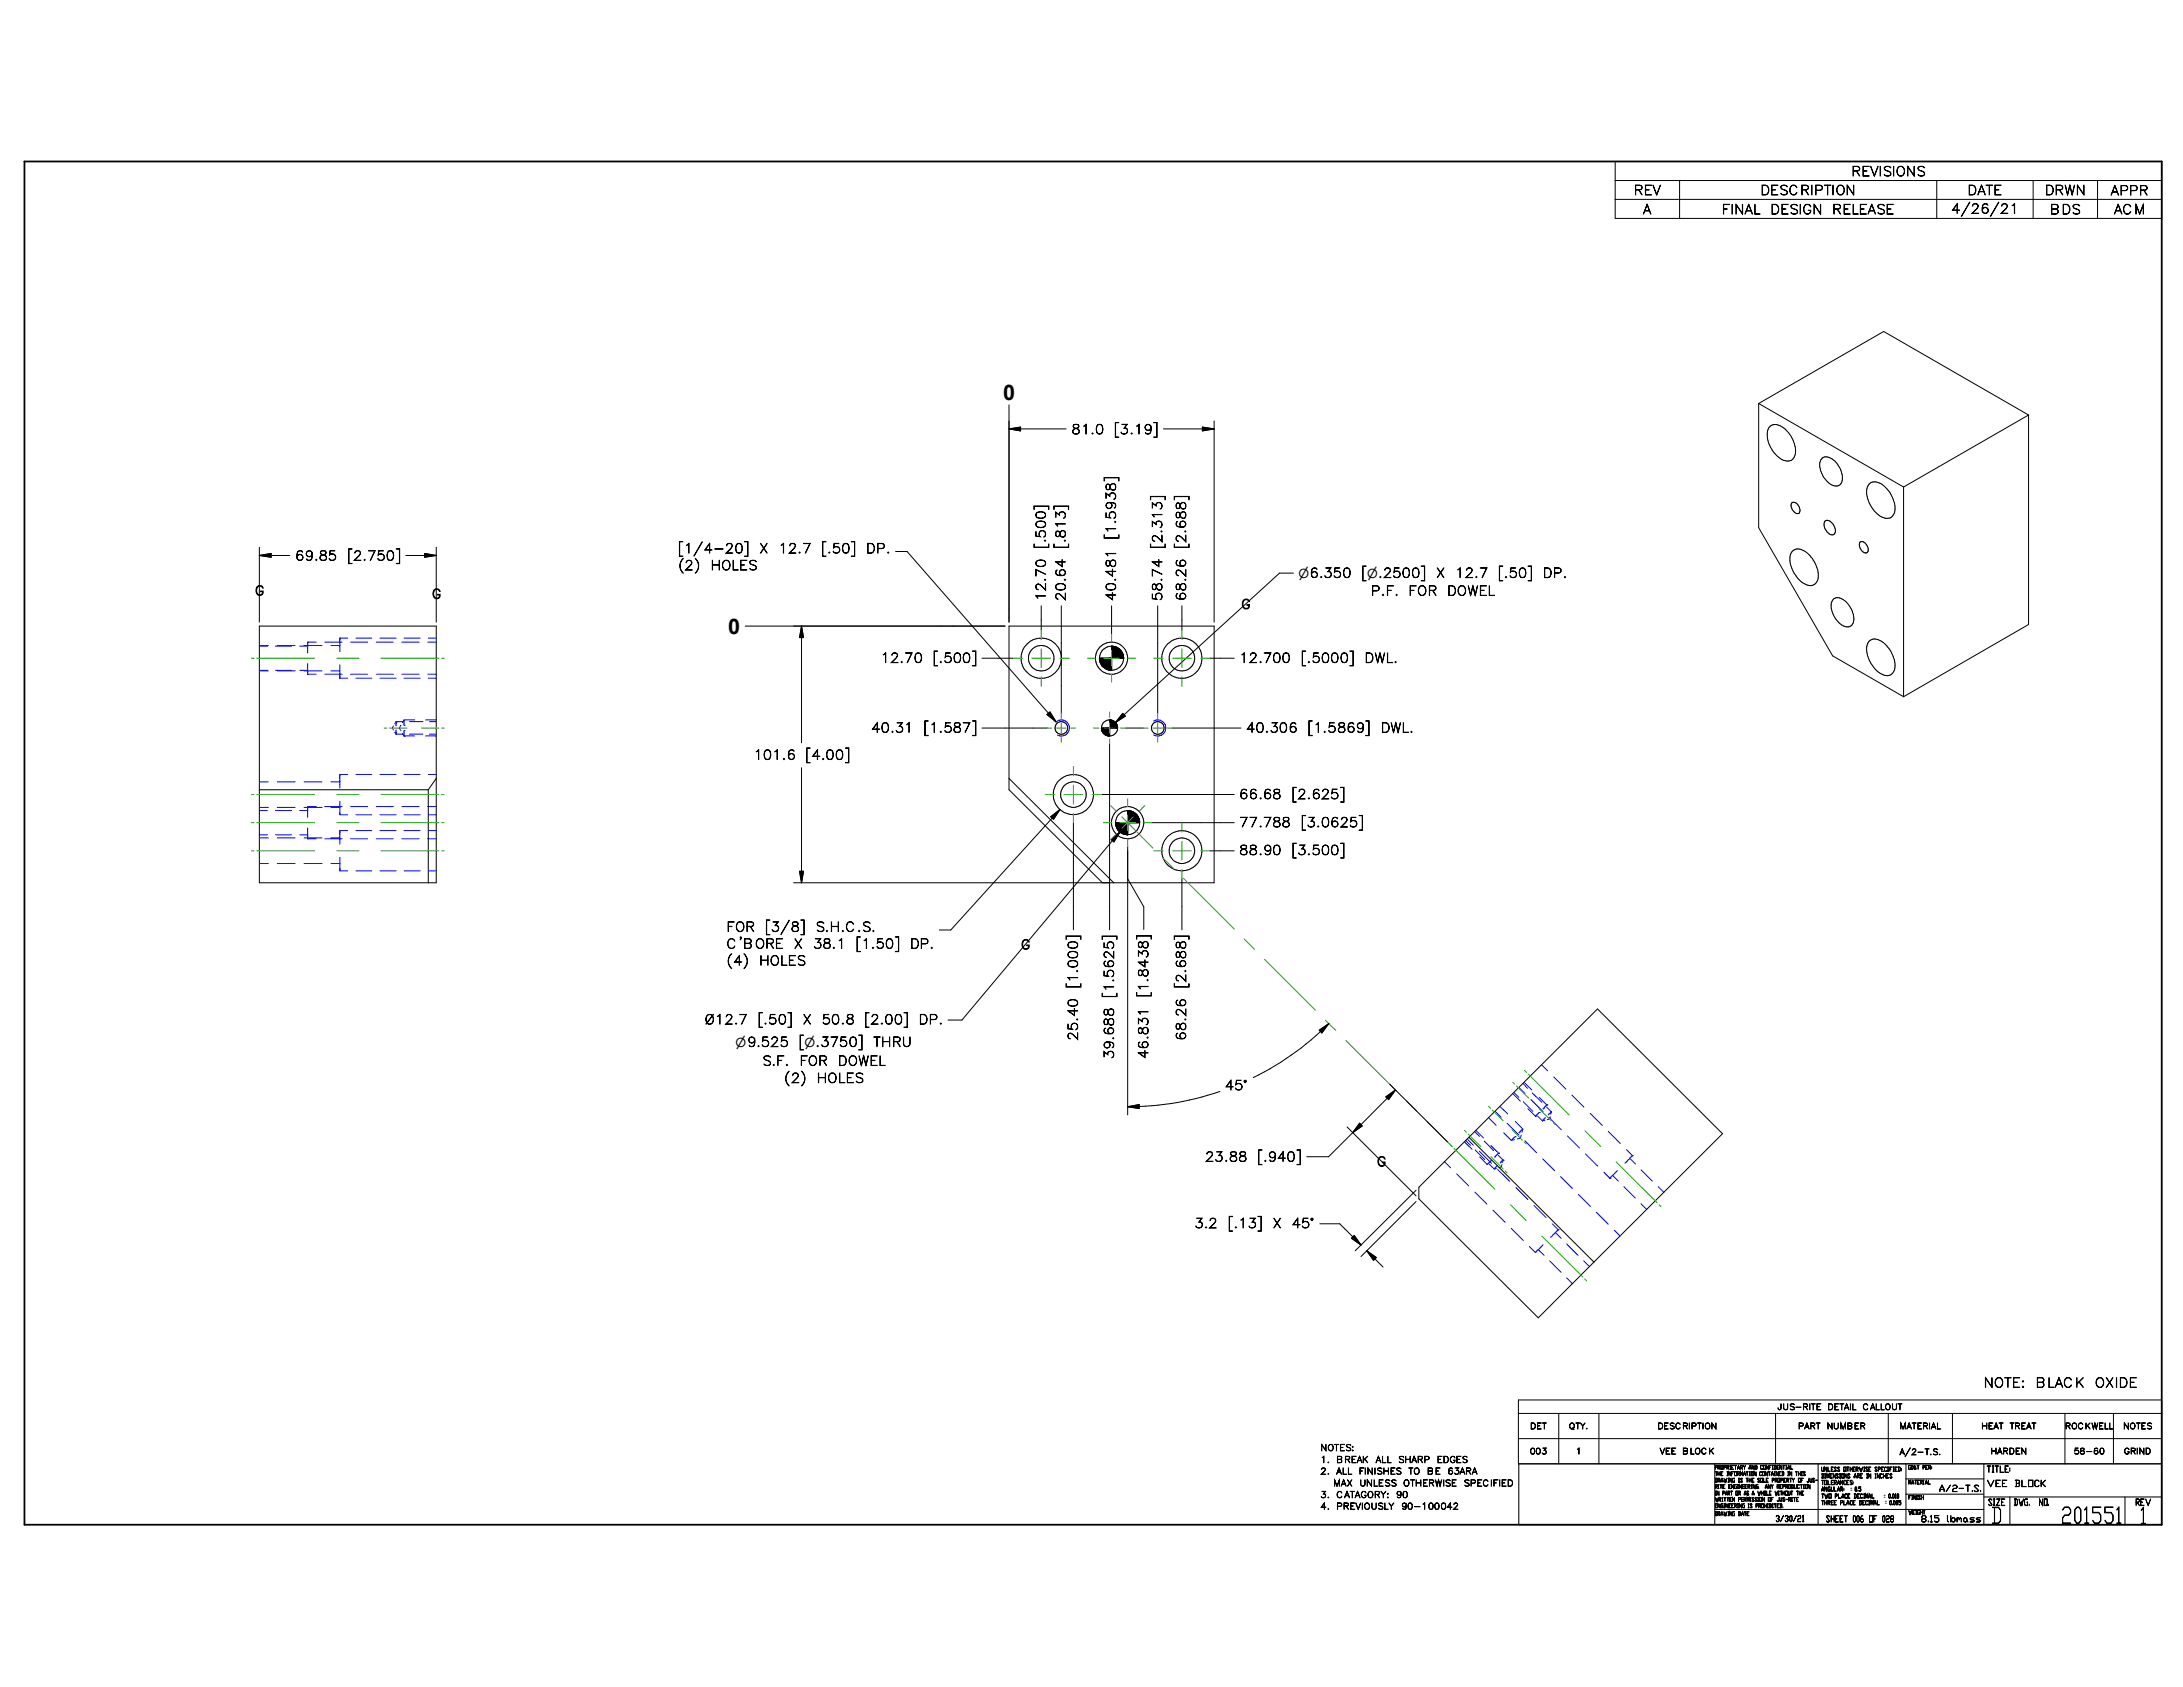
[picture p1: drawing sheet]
<svg xmlns="http://www.w3.org/2000/svg" width="279mm" height="216mm" viewBox="0 0 279 216" stroke-linecap="round" stroke-linejoin="round" font-family="sans-serif">
<defs><g id="words">
<g font-size="2.8">
<text x="254.8" y="194.9">D</text>
<text x="263.7" y="194.9">201551</text>
<text x="273.8" y="195">1</text>
</g>
<g font-size="2.7">
<text x="128.4" y="51.1">0</text>
<text x="93.2" y="81.1">0</text>
</g>
<g font-size="1.7">
<text x="236.9" y="22.5">REVISIONS</text>
<text x="209.1" y="24.9">REV</text>
<text x="210.3" y="27.4">A</text>
<text x="220.3" y="27.4">FINAL</text>
<text x="225.3" y="24.9">DESCRIPTION</text>
<text x="226.6" y="27.4">DESIGN</text>
<text x="234.5" y="27.4">RELEASE</text>
<text x="249.7" y="27.3">4/26/21</text>
<text x="251.8" y="24.9">DATE</text>
<text x="261.7" y="24.9">DRWN</text>
<text x="262.3" y="27.4">BDS</text>
<text x="270.1" y="25">APPR</text>
<text x="270.6" y="27.4">ACM</text>
<text x="137.1" y="55.5">81.0</text>
<text x="142.6" y="55.5">[3.19]</text>
<text x="37.8" y="71.7">69.85</text>
<text x="44.5" y="71.7">[2.750]</text>
<text x="86.8" y="70.8">[1/4-20]</text>
<text x="97.2" y="70.8">X</text>
<text x="99.6" y="70.8">12.7</text>
<text x="105.1" y="70.8">[.50]</text>
<text x="110.8" y="70.8">DP.</text>
<text x="133.8" y="70.2" transform="rotate(-90 133.8 70.2)">[.500]</text>
<text x="136.4" y="70.2" transform="rotate(-90 136.4 70.2)">[.813]</text>
<text x="142.8" y="69" transform="rotate(-90 142.8 69)">[1.5938]</text>
<text x="148.7" y="70.2" transform="rotate(-90 148.7 70.2)">[2.313]</text>
<text x="151.8" y="70.2" transform="rotate(-90 151.8 70.2)">[2.688]</text>
<text x="32.6" y="76.2">G</text>
<text x="55.2" y="76.6">G</text>
<text x="86.8" y="72.9">(2)</text>
<text x="90.9" y="72.9">HOLES</text>
<text x="133.8" y="76.9" transform="rotate(-90 133.8 76.9)">12.70</text>
<text x="136.4" y="76.9" transform="rotate(-90 136.4 76.9)">20.64</text>
<text x="142.8" y="76.9" transform="rotate(-90 142.8 76.9)">40.481</text>
<text x="148.7" y="76.9" transform="rotate(-90 148.7 76.9)">58.74</text>
<text x="151.8" y="76.9" transform="rotate(-90 151.8 76.9)">68.26</text>
<text x="158.8" y="77.9">G</text>
<text x="174.2" y="73.9">[n.2500]</text>
<text x="175.4" y="76.2">P.F.</text>
<text x="180.3" y="76.2">FOR</text>
<text x="183.8" y="73.9">X</text>
<text x="185.2" y="76.2">DOWEL</text>
<text x="186.2" y="73.9">12.7</text>
<text x="191.7" y="73.9">[.50]</text>
<text x="197.4" y="73.9">DP.</text>
<text x="112.7" y="84.8">12.70</text>
<text x="119.4" y="84.8">[.500]</text>
<text x="158.6" y="84.8">12.700</text>
<text x="166.5" y="84.8">[.5000]</text>
<text x="174.6" y="84.8">DWL.</text>
<text x="111.5" y="93.7">40.31</text>
<text x="118.2" y="93.7">[1.587]</text>
<text x="159.5" y="93.7">40.306</text>
<text x="167.4" y="93.7">[1.5869]</text>
<text x="176.7" y="93.7">DWL.</text>
<text x="96.4" y="97.2">101.6</text>
<text x="103.1" y="97.2">[4.00]</text>
<text x="158.6" y="102.2">66.68</text>
<text x="158.6" y="105.8">77.788</text>
<text x="165.3" y="102.2">[2.625]</text>
<text x="166.5" y="105.8">[3.0625]</text>
<text x="158.6" y="109.4">88.90</text>
<text x="165.3" y="109.4">[3.500]</text>
<text x="93" y="119.2">FOR</text>
<text x="97.9" y="119.2">[3/8]</text>
<text x="104.4" y="119.2">S.H.C.S.</text>
<text x="93" y="121.4">C'BORE</text>
<text x="93" y="123.5">(4)</text>
<text x="97.1" y="123.5">HOLES</text>
<text x="101.6" y="121.4">X</text>
<text x="104.1" y="121.4">38.1</text>
<text x="109.5" y="121.4">[1.50]</text>
<text x="116.5" y="121.4">DP.</text>
<text x="130.6" y="121.5">G</text>
<text x="90.2" y="131.1">Ø12.7</text>
<text x="97" y="131.1">[.50]</text>
<text x="102.7" y="131.1">X</text>
<text x="105.2" y="131.1">50.8</text>
<text x="110.6" y="131.1">[2.00]</text>
<text x="117.6" y="131.1">DP.</text>
<text x="137.9" y="126.5" transform="rotate(-90 137.9 126.5)">[1.000]</text>
<text x="142.5" y="127.7" transform="rotate(-90 142.5 127.7)">[1.5625]</text>
<text x="146.9" y="127.6" transform="rotate(-90 146.9 127.6)">[1.8438]</text>
<text x="151.8" y="126.5" transform="rotate(-90 151.8 126.5)">[2.688]</text>
<text x="97.5" y="136.4">S.F.</text>
<text x="102.2" y="133.9">[n.3750]</text>
<text x="102.3" y="136.4">FOR</text>
<text x="107.2" y="136.4">DOWEL</text>
<text x="111.8" y="133.9">THRU</text>
<text x="137.9" y="133.2" transform="rotate(-90 137.9 133.2)">25.40</text>
<text x="142.5" y="135.6" transform="rotate(-90 142.5 135.6)">39.688</text>
<text x="146.9" y="135.5" transform="rotate(-90 146.9 135.5)">46.831</text>
<text x="151.8" y="133.2" transform="rotate(-90 151.8 133.2)">68.26</text>
<text x="100.3" y="138.6">(2)</text>
<text x="104.5" y="138.6">HOLES</text>
<text x="156.8" y="139.5">45°</text>
<text x="154.2" y="148.6">23.88</text>
<text x="160.9" y="148.6">[.940]</text>
<text x="176.2" y="149.3">G</text>
<text x="152.9" y="157.1">3.2</text>
<text x="157.2" y="157.1">[.13]</text>
<text x="162.9" y="157.1">X</text>
<text x="165.3" y="157.1">45°</text>
<text x="253.9" y="177.5">NOTE:</text>
<text x="260.5" y="177.5">BLACK</text>
<text x="268.1" y="177.5">OXIDE</text>
</g>
<g font-size="1.6">
<text x="166.2" y="73.9">n6.350</text>
<text x="94.2" y="133.9">n9.525</text>
</g>
<g font-size="1.1">
<text x="169" y="185.7">NOTES:</text>
<text x="169" y="187.2">1.</text>
<text x="169" y="188.7">2.</text>
<text x="169" y="191.7">3.</text>
<text x="170.6" y="190.2">MAX</text>
<text x="171" y="187.2">BREAK</text>
<text x="171" y="188.7">ALL</text>
<text x="171" y="191.7">CATAGORY:</text>
<text x="173.9" y="188.7">FINISHES</text>
<text x="174" y="190.2">UNLESS</text>
<text x="176.1" y="187.2">ALL</text>
<text x="178.6" y="191.7">90</text>
<text x="178.9" y="187.2">SHARP</text>
<text x="179.6" y="190.2">OTHERWISE</text>
<text x="180.3" y="188.7">TO</text>
<text x="182.6" y="188.7">BE</text>
<text x="183.9" y="187.2">EDGES</text>
<text x="185.3" y="188.7">63ARA</text>
<text x="187.3" y="190.2">SPECIFIED</text>
<text x="248.2" y="190.9">A/2-T.S.</text>
<text x="254.2" y="190.3">VEE</text>
<text x="254.2" y="188.4">TITLE:</text>
<text x="257.8" y="190.3">BLOCK</text>
<text x="169" y="193.2">4.</text>
<text x="171" y="193.2">PREVIOUSLY</text>
<text x="179.3" y="193.2">90-100042</text>
<text x="227.2" y="194.7">3/30/21</text>
<text x="233.7" y="194.8">SHEET 006 OF 028</text>
<text x="245.8" y="194.8">8.15</text>
<text x="249.1" y="194.8">lbmass</text>
<text x="254.4" y="192.7">SIZE</text>
<text x="257.7" y="192.7">DWG.</text>
<text x="260.9" y="192.7">NO.</text>
<text x="273.3" y="192.7">REV</text>
</g>
<g font-size="1">
<text x="195.8" y="182.9">DET</text>
<text x="200.8" y="182.9">QTY.</text>
<text x="212.1" y="182.9">DESCRIPTION</text>
<text x="227.5" y="180.4">JUS-RITE</text>
<text x="230.1" y="182.9">PART</text>
<text x="233.8" y="182.9">NUMBER</text>
<text x="233.9" y="180.4">DETAIL</text>
<text x="238.4" y="180.4">CALLOUT</text>
<text x="243.1" y="182.9">MATERIAL</text>
<text x="253.6" y="182.9">HEAT</text>
<text x="257.2" y="182.9">TREAT</text>
<text x="264.3" y="182.9">ROCKWELL</text>
<text x="271.7" y="182.9">NOTES</text>
<text x="195.8" y="186.1">003</text>
<text x="201.7" y="186.1">1</text>
<text x="212.4" y="186.1">VEE</text>
<text x="215.3" y="186.1">BLOCK</text>
<text x="243.1" y="186.2">A/2-T.S.</text>
<text x="254.8" y="186.1">HARDEN</text>
<text x="265.4" y="186.1">58-60</text>
<text x="271.8" y="186.1">GRIND</text>
</g>
<g font-size=".7">
<text x="219.5" y="188">PROPRIETARY AND CONFIDENTIAL</text>
<text x="219.5" y="188.8">THE INFORMATION CONTAINED IN THIS</text>
<text x="219.5" y="189.7">DRAWING IS THE SOLE PROPERTY OF JUS-</text>
<text x="219.5" y="190.5">RITE ENGINEERING.</text>
<text x="219.5" y="191.3">IN PART OR AS A WHOLE WITHOUT THE</text>
<text x="225.9" y="190.5">ANY REPRODUCTION</text>
<text x="233.1" y="188.3">UNLESS OTHERWISE SPECIFIED:</text>
<text x="233.1" y="189.1">DIMENSIONS ARE IN INCHES</text>
<text x="233.1" y="190">TOLERANCES:</text>
<text x="233.1" y="190.8">ANGULAR:</text>
<text x="233.1" y="191.7">TWO PLACE DECIMAL</text>
<text x="236.8" y="190.8">` 0.5</text>
<text x="241.1" y="191.7">` 0.010</text>
<text x="244.2" y="188">GD&amp;T PER:</text>
<text x="244.2" y="189.9">MATERIAL</text>
<text x="244.2" y="191.9">FINISH</text>
<text x="219.5" y="194">DRAWING DATE</text>
<text x="219.5" y="192.1">WRITTEN PERMISSION OF JUS-RITE</text>
<text x="219.5" y="192.9">ENGINEERING IS PROHIBITED.</text>
<text x="233.1" y="192.6">THREE PLACE DECIMAL</text>
<text x="241.3" y="192.5">` 0.005</text>
<text x="244.2" y="193.8">WEIGHT</text>
</g>
</g></defs>
<g fill="none" stroke="#000" stroke-width=".13">
<path d="M206.7 20.7h70v7.3h-70zM206.7 23.1h70M206.7 25.5h70M215 23.1v4.9M247.9 23.1v4.9M260.2 23.1v4.9M268.5 23.1v4.9M129.1 51.8v27.8M129.1 54.9h7.3M129.1 54.9l1.5-.2v.4zM148.9 54.9h6.5M153.9 54.7l1.5 .2-1.5 .2z"/>
<path d="M155.4 53.9v25.7M225.1 51.6v15.9l9.5 16.4 9 5.3M225.1 51.6l16-9.2 18.5 10.7M225.1 51.6l18.5 10.7M226.6 54.5a1.36 1.36 0 0 1 1.7 .3 3.6 3.6 0 0 1 1.4 3.6 1.01 1.01 0 0 1-1.6 .5 4 4 0 0 1-1.9-2.7 1.73 1.73 0 0 1 .4-1.7zM233.2 58.6a1.36 1.36 0 0 1 1.8 .6 2.76 2.76 0 0 1 .7 2.6 .86 .86 0 0 1-1.4 .2 3 3 0 0 1-1.3-3.1zM259.6 53.1v26.8l-16 9.3M259.6 53.1l-16 9.2M33.2 70v9.6M33.2 71.1h3.9M33.2 71.1l1.5-.3v.5zM51.9 71.1h3.9"/>
<path d="M54.4 70.8l1.4 .3-1.4 .2zM55.8 70v9.6M114.6 70.6h1.5l19.1 21.8M133.3 77.5v3.1M135.8 77.5v13.8M142.3 77.5v3.7M148.2 77.5v6.7M151.3 77.5v3.1M165.5 73.3h-1.7l-21 19.2M229.3 64.4a.87 .87 0 0 1 1.1 1 .37 .37 0 0 1-.3 .3 .37 .37 0 0 1-.4-.1 1.09 1.09 0 0 1-.4-1.2zM229.4 70.5a1.24 1.24 0 0 1 1.7 .1 3.8 3.8 0 0 1 1.5 3.7 1.06 1.06 0 0 1-1.7 .4l-.8-.6-.5-.8a2.75 2.75 0 0 1-.3-2.7zM233.6 66.7a.72 .72 0 0 1 1 .4 .99 .99 0 0 1 .1 1.3 1.24 1.24 0 0 1-1.2-1.2z"/>
<path d="M234.7 76.6a1.43 1.43 0 0 1 1.8 .6 2.49 2.49 0 0 1 .6 2.7 1.06 1.06 0 0 1-1.6-.1 2.85 2.85 0 0 1-1-2.8zM238.1 69.4a.85 .85 0 0 1 1 .8v.3a.46 .46 0 0 1-.4 .3 .46 .46 0 0 1-.4-.3l-.2-.3a.89 .89 0 0 1 0-.8zM239.2 61.9a1.26 1.26 0 0 1 1.8 .2 3.7 3.7 0 0 1 1.4 3.6 1.05 1.05 0 0 1-1.7 .4 3.7 3.7 0 0 1-1.7-3.8zM243.6 62.3v26.9M33.2 80.1h22.6v32.9h-22.6zM55.8 99.6l-1 1.5M95.4 80.1h33.2M102.6 80.1v15M102.6 98.3v14.7M102.6 80.1l.2 1.5h-.5zM125.7 84.2h4M125.7 93.2h8.3"/>
<path d="M129.1 99.6l13.4 13.4M134 91.4l.4-.3 .8 1.3zM135.8 84a2.58 2.58 0 0 0-3.9-2 2.58 2.58 0 0 0 0 4.4 2.58 2.58 0 0 0 3.9-1.9M140.7 84.2a1.53 1.53 0 0 0 1.6 1.6M140.7 84.2h3.1M141 93.2v.1M141 93.2h2M141 93.3l.1 .4 .2 .2M141.4 94l.2 .1M141.7 94.1l.2 .1M142 95.2v10.1M142.3 82.7a1.59 1.59 0 0 1 1.5 1.5"/>
<path d="M142.3 82.7a1.56 1.56 0 0 0-1.6 1.5M142.3 82.7v3.1M142.4 92.2l-.4-.1v2.1M142.5 92.3l.3 .2 .2 .4M142.6 92.3a1.03 1.03 0 0 0-1.6 .9M142.6 92.4h.1M142.8 92.5l.2 .4M143 92.9a1.03 1.03 0 0 1-.8 1.3 1.03 1.03 0 0 1-1.2-.9M143.7 91.3l.3 .4-1.2 .8zM143.8 84.2a1.56 1.56 0 0 1-1.5 1.6M144.1 93.2h2.2M148.2 84.3v7"/>
<path d="M150 93.2h8.8M154.9 84.2h3.1M239.2 82.1a1.44 1.44 0 0 1 2 .3 3.9 3.9 0 0 1 1.3 3.3 1.07 1.07 0 0 1-1.8 .5 3.7 3.7 0 0 1-1.7-3.6zM33.2 101.1h21.6M54.8 101.1v11.9M101.6 113h53.8v-32.9h-26.3v21l12 11.9M102.3 111.5h.5l-.2 1.5zM134.5 104.5l1.2-.9-.9 1.3zM135.7 103.6l-14 15.4h-1.5M137.4 105.3v13.7M141 101.7h17M142 105.3v13.7"/>
<path d="M142.2 107.4l1.1-.9-.7 1.2zM142.8 105.3h3.1M143.3 106.5l-20.2 24h-1.8M144.3 103.7v3.1M144.3 108.4v34.3M144.3 103.7a1.55 1.55 0 0 0-1.5 1.6 1.55 1.55 0 0 0 1.5 1.5M144.3 103.7a1.55 1.55 0 0 1 1.6 1.6 1.55 1.55 0 0 1-1.6 1.5M144.3 112.5l2.1 3.5v2.9M147.4 105.3h3.8M151.3 112.5v6.5M151.3 105.3h6.7M154.9 108.9h3.1"/>
<path d="M156.1 139.7a35.6 35.6 0 0 1-11.8 1.9M168.9 131.8l1.2-.8-.9 1.2zM170.1 131a37.1 37.1 0 0 1-9.7 6.9M177.9 138.8l7.4 7.3M178.6 139.5l-5.5 5.5M144.3 141.6l1.5-.2v.5zM168.9 156.6h2.6l2.7 2.7M172.4 144.2l8.8 8.8M173 158.5l.3-.4 .9 1.2zM173.1 145l-3.1 3h-2.8M174 143.7l.3 .4-1.2 .9zM177.4 140.4l1.2-.9-.9 1.2z"/>
<path d="M181.2 153.8l-7 7M181.2 152.3l-7.7 7.8M181.6 151.9l22.9-22.8 16 16-23.6 23.6-15.3-15.3zM188 145.5l16 16M174.9 160.1l2.1 2.1M174.9 160.1l1.3 .8-.4 .4zM194.3 180.9h82.4M194.3 184.1h82.4M194.4 187.3v7.8h82.3v-15.9h-82.4v8.1h82.4M199.5 180.9v6.4M204.6 180.9v6.4M219.5 187.3v7.8"/>
<path d="M219.5 193.2h34.4M227.3 180.9v6.4M232.7 187.3v7.8M241.7 180.9v6.4M243.9 189.3h10M243.9 191.2h10M243.9 187.3v7.8M249.9 180.9v6.4M253.9 191.6h22.8M253.9 187.3v7.8M257.2 191.6v3.5M264.3 180.9v6.4"/>
<path d="M270.5 180.9v6.4M272 191.6v3.5"/>
<circle cx="133.3" cy="84.2" r="1.64"/>
<circle cx="135.8" cy="93.2" r=".81"/>
<circle cx="142.3" cy="84.2" r="2.06"/>
<circle cx="148.2" cy="93.2" r=".81"/>
<circle cx="151.3" cy="84.2" r="2.57"/>
<circle cx="151.3" cy="84.2" r="1.63"/>
<circle cx="137.4" cy="101.7" r="2.57"/>
<circle cx="137.4" cy="101.7" r="1.63"/>
<circle cx="144.3" cy="105.3" r="2.06"/>
<circle cx="151.3" cy="108.9" r="2.57"/>
<circle cx="151.3" cy="108.9" r="1.63"/>
</g>
<g fill="none" stroke="#00f" stroke-width=".13">
<path d="M33.2 82.7h1M33.2 85.8h1M33.2 82.6h1.1M33.2 85.9h1.1M35.3 82.7h2M35.3 85.8h2M35.5 82.6h2.3M35.5 85.9h2.3M38.4 82.7h1M38.4 85.8h1M38.9 82.6h2.3M38.9 85.9h2.3"/>
<path d="M39.4 82.2h.1M39.4 82.2v1.4M39.4 84.9v1.4h1.1M39.4 82.2h1.1M41.6 82.2h2.2M41.6 86.3h2.2M42.4 82.6h1.1M42.4 85.9h1.1M43.5 81.7h.1M43.5 81.7v1.7M43.5 85.1v1.7h1M43.5 81.7h1"/>
<path d="M44.5 99.1h-1v1.7M44.9 82.2h2.2M44.9 86.3h2.2M45.6 81.7h2M45.6 86.8h2M45.6 99.1h2M48.2 82.2h2.1M48.2 86.3h2.1M48.6 81.7h2.1M48.6 86.8h2.1M48.6 99.1h2.1M50.4 92.9l-.2 .3 .2 .2"/>
<path d="M50.5 93.7l.2 .3M50.7 92.4h.1M50.7 92.4v.5M50.7 93.4v.6M50.7 92.4l-.2 .2M50.7 92.4h.9M50.7 94h.9M51.3 92.8l-.2 .4 .2 .3M51.4 82.2h2.2M51.4 86.3h2.2M51.5 93.9l.2 .3M51.7 94.2h.1"/>
<path d="M51.7 93.5h.1M51.7 92.8h.1M51.7 94.2h1.4M51.7 92.2v.6M51.7 93.5v.7M51.7 81.7h2.1M51.7 86.8h2.1M51.7 99.1h2.1M52.4 92.4h1.7M52.4 94h1.7M53.1 92.1h-1.4l-.2 .4M54.5 94.2h1.3"/>
<path d="M54.5 92.1h1.3M54.7 82.2h1.1M54.7 86.3h1.1M54.8 81.7h1M54.8 86.8h1M54.8 99.1h1M55 92.4h.8M55 94h.8M135.3 92.3a1.03 1.03 0 0 1 1.6 .9 1.03 1.03 0 0 1-1.6 .9M147.7 92.3a1.03 1.03 0 0 1 1.5 .9 1.03 1.03 0 0 1-1.5 .9M33.2 103.7h1M33.2 106.8h1"/>
<path d="M33.2 107.2h1.1M33.2 110.5h1.1M33.2 100.1h1.1M33.2 103.3h1.1M35.3 103.7h2M35.3 106.8h2M35.5 107.2h2.3M35.5 110.5h2.3M35.5 100.1h2.3M35.5 103.3h2.3M38.4 103.7h1M38.4 106.8h1"/>
<path d="M38.9 107.2h2.3M38.9 110.5h2.3M38.9 100.1h2.3M38.9 103.3h2.3M39.4 107.3h.1M39.4 106v1.3M39.4 107.3h1.1M40.5 103.2h-1.1v1.4M41.6 103.2h2.2M41.6 107.3h2.2M42.4 107.2h1.1M42.4 110.5h1.1"/>
<path d="M42.4 100.1h1.1M42.4 103.3h1.1M43.5 102.5v1.7M43.5 109.7v1.7M43.5 111.5h1M43.5 104.3h1M44.5 106.3h-1v1.7M44.9 103.2h2.2M44.9 107.3h2.2M45.6 106.3h2M45.6 111.5h2M45.6 104.3h2"/>
<path d="M48.2 103.2h2.1M48.2 107.3h2.1M48.6 106.3h2.1M48.6 111.5h2.1M48.6 104.3h2.1M51.4 103.2h2.2M51.4 107.3h2.2M51.7 106.3h2.1M51.7 111.5h2.1M51.7 104.3h2.1M54.7 103.2h1.1M54.7 107.3h1.1"/>
<path d="M54.8 106.3h1M54.8 111.5h1M54.8 104.3h1M193.6 140l1 .9M193.8 139.8l.6 .6M194.4 139.2l.8 .7M194.9 138.7l.6 .6M195.1 138.5l.9 1M196.1 139.9l1.2 1.2M197.3 136.3l.8 .7M198.9 137.8l1.5 1.6M184.9 148.7l.8 .8"/>
<path d="M186.4 150.2l1.6 1.6M187.4 146.1l1 1M187.6 146l.6 .6M187.8 145.8l.8 .7M188.7 144.8l.7 .6M188.8 152.6l1.5 1.5M188.8 147.2l1.2 1.2M188.9 144.7l1 .9M189.4 147.3l1.5 1.6M189.4 148.1l.9 .9M190 146l1.2 1.3M190.5 143l1 1"/>
<path d="M190.6 149l.6 .6M190.8 148.5h.1M190.8 148.5l-.4 .5M190.8 146.6l1 1M191.1 154.9l1.5 1.5M191.2 149.6h.1M191.3 148.1h.1M191.4 142.2l.7 .8M191.5 149.5l-.3 .1M191.6 149.2l-.3 .4M191.7 149.6l1.5 1.6M191.8 147.6l-.5 .5"/>
<path d="M191.8 147.9l.6 .6M191.8 147.6h.1M192 141.6l1 1M192.2 149.1v.3h-.4M192.4 148.5l-.4 .3M192.4 148.5h.1M192.4 148.5l-.1 .2M192.5 145l.9 1M192.9 143.7l1.5 1.6M193.4 157.2l1.6 1.6M193.4 145.9v.1M193.8 145.9l-.4 .1"/>
<path d="M193.9 145.5h.1M193.9 145.5l-.4 .4M193.9 143.5l1 1M194 152l1.6 1.5M194.4 145h.1M194.7 145.3l-.1 .4-.4 .1M194.9 144.5l-.5 .5M194.9 144.5l-.1 .4M195 141l1.2 1.2M195.2 146l1.5 1.5M195.6 141.9l.9 1M195.7 159.5l.8 .8"/>
<path d="M195.9 140.7l1.6 1.6M196.3 154.3l1.6 1.5M196.5 142.9h.1M196.8 142.8l.6 .6M196.9 159.9l.7 .8M197 142.4h.1M197 140.4l1 1M197 142.4l-.4 .4M197.4 143.4h.1M197.4 148.3l1.6 1.5M197.5 141.9h.1M197.5 159.3l-.9 1"/>
<path d="M197.7 143.4h-.3M197.8 143.1l-.4 .3M198 141.4l-.5 .5M198 141.7l.6 .6-.1 .3M198 141.4h.1M198.3 143l1.5 1.6M198.4 142.9l-.1 .3-.3 .1M198.5 142.3l-.3 .4M198.7 156.6l.7 .8M199.1 157.7l.7 .8M199.4 157.4l-.9 .9M199.4 157.4h.1"/>
<path d="M199.7 150.6l1.6 1.5M200.5 159.2l1.5 1.5M200.6 145.4l1.5 1.5M201.2 140.1l1.5 1.6M202 152.9l1.5 1.5M202.9 147.7l1.6 1.5M203.5 142.5l1.6 1.5M204.3 155.1l1.5 1.6M205.3 150l.7 .8M205.8 144.8l1.6 1.5M206 150.8h.1M206.4 150.4l.7 .8"/>
<path d="M206.6 157.4l.8 .8M207 149.8l-.9 1M207.8 151.9l1.5 1.4M208.2 147.1l.7 .8M208.6 148.2l.7 .8M208.9 147.9l-.9 1M208.9 147.9h.1M210 154.1l.8 .7M210 149.7l1.5 1.5M212.2 151.9l.8 .7M198.3 161.4l1.5 1.4M200.5 163.5l.8 .8"/>
<path d="M202.7 161.4l.7 .7"/>
</g>
<g fill="#000" stroke="#000" stroke-width=".13">
<path d="M129.1 54.9l1.5-.2v.4zM153.9 54.7l1.5 .2-1.5 .2zM33.2 71.1l1.5-.3v.5zM54.4 70.8l1.4 .3-1.4 .2zM102.6 80.1l.2 1.5h-.5zM134 91.4l.4-.3 .8 1.3zM140.7 84.2h1.6l-1.6 .2zM140.8 84.6l1.5-.4-1.5 .5zM140.9 84.9l1.4-.7-1.4 .8zM141 93.2h1h-1zM141 93.4l1-.2-1 .3zM141 85.2l1.3-1-1.2 1.1z"/>
<path d="M141.1 93.6l.9-.4-.9 .5zM141.2 93.8l.8-.6-.7 .7zM142.3 84.2l-.9 1.3-.1-.1zM142 93.2l-.6 .8zM142 93.2l-.4 .9zM142.3 84.2l-.6 1.5-.1-.1zM142 93.2l-.1 1h-.1zM142.3 84.2l-.3 1.6-.1-.1zM141 93.2h1l-1 .1zM141 93.3l1-.1-1 .2zM141 93.5l1-.3zM141 93.5l1-.3-.9 .4z"/>
<path d="M141.1 93.7l.9-.5zM141.1 93.7l.9-.5-.8 .6zM141.3 93.9l.7-.7-.7 .7zM142 93.2l-.6 .8-.1-.1zM142 93.2l-.5 .9-.1-.1zM142 93.2l-.5 .9zM142 93.2l-.3 .9h-.1zM142 93.2l-.2 1-.1-.1zM142 93.2l-.1 1zM142 93.2v1h-.1zM142 93.2l1-.2v.1zM142 93.2l1-.3v.1z"/>
<path d="M142 93.2l1-.4v.1zM142 93.2l.9-.5 .1 .1zM142 93.2l.9-.6zM142 93.2l.8-.7 .1 .1zM142.7 92.4l.1 .1-.8 .7zM142.7 92.4l-.7 .8zM142.5 92.3h.1l-.6 .9zM142.4 92.2l.1 .1-.5 .9zM142.3 92.2h.1l-.4 1zM142.2 92.2h.1l-.3 1zM142.1 92.1l.1 .1-.2 1zM142 92.1h.1l-.1 1.1z"/>
<path d="M142.2 92.2l-.2 1zM140.7 84.4l1.6-.2-1.6 .3zM140.7 84.5l1.6-.3-1.5 .4zM140.8 84.7l1.5-.5-1.5 .6zM140.8 84.8l1.5-.6-1.4 .7zM140.9 85l1.4-.8-1.3 .9zM141 85.1l1.3-.9-1.3 1zM141.1 85.3l1.2-1.1-1.1 1.2zM142.3 84.2l-1 1.2h-.1zM142.3 84.2l-.8 1.4-.1-.1zM142.3 84.2l-.7 1.4h-.1zM142.3 84.2l-.5 1.5h-.1z"/>
<path d="M142.3 84.2l-.4 1.5h-.1zM142.3 84.2l-.2 1.6h-.1zM142.3 84.2v1.6h-.2zM142.3 84.2l1.5-.2v.1zM142.3 84.2l1.5-.3v.1zM142.3 84.2l1.4-.5v.1zM142.3 84.2l1.4-.6v.1zM142.3 84.2l1.2-.8 .1 .1zM142.3 84.2l1.2-.9v.1zM143.3 83.1l.1 .1-1.1 1zM143.2 83l.1 .1-1 1.1zM143 82.9l.1 .1-.8 1.2z"/>
<path d="M142.9 82.8l.1 .1-.7 1.3zM142.7 82.8h.1l-.5 1.4zM142.6 82.7l.1 .1-.4 1.4zM142.4 82.7h.1l-.2 1.5zM142.3 82.7h.1l-.1 1.5zM142.4 92.2l-.4 1zM142.5 82.7h.1l-.3 1.5zM142.6 92.3l.1 .1-.7 .8zM142 93.2l.8-.7zM142 93.2l.9-.6v.1zM142.8 82.8h.1l-.6 1.4zM142 93.2l1-.3z"/>
<path d="M142 93.2l1-.1v.1zM143.1 83h.1l-.9 1.2zM142.3 84.2l1.1-1 .1 .1zM142.3 84.2l1.3-.7 .1 .1zM143.7 91.3l.3 .4-1.2 .8zM142.3 84.2l1.4-.4 .1 .1zM142.3 84.2l1.5-.1v.1zM102.3 111.5h.5l-.2 1.5zM134.5 104.5l1.2-.9-.9 1.3zM142.2 107.4l1.1-.9-.7 1.2zM142.8 105.3h1.5l-1.5 .1zM142.8 105.6l1.5-.3-1.4 .4z"/>
<path d="M142.9 105.9l1.4-.6-1.3 .7zM143.1 106.2l1.2-.9-1.1 1zM144.3 105.3l-.8 1.3-.1-.1zM144.3 105.3l-.5 1.4h-.2zM144.3 105.3l-.2 1.5h-.1zM142.8 105.4l1.5-.1-1.5 .2zM142.8 105.5l1.5-.2-1.5 .3zM142.9 105.7l1.4-.4-1.4 .5zM142.9 105.8l1.4-.5-1.4 .6zM143 106l1.3-.7-1.2 .8zM143.1 106.1l1.2-.8-1.2 .9zM143.2 106.3l1.1-1-1 1.1z"/>
<path d="M144.3 105.3l-.9 1.2-.1-.1zM144.3 105.3l-.8 1.3zM144.3 105.3l-.7 1.4-.1-.1zM144.3 105.3l-.4 1.5-.1-.1zM144.3 105.3l-.3 1.5h-.1zM144.3 105.3l-.1 1.5h-.1zM144.3 105.3v1.5h-.1zM144.3 105.3l1.6-.2v.1zM144.3 105.3l1.5-.3 .1 .1zM144.3 105.3l1.5-.6v.1zM144.3 105.3l1.4-.7 .1 .1zM144.3 105.3l1.3-.9 .1 .1z"/>
<path d="M144.3 105.3l1.2-1 .1 .1zM145.4 104.2l-1.1 1.1zM145.3 104.1l.1 .1-1.1 1.1zM145.1 103.9l.1 .1-.9 1.3zM145 103.9h.1l-.8 1.4zM144.8 103.8l.1 .1-.6 1.4zM144.7 103.8h.1l-.5 1.5zM144.4 103.8h.2l-.3 1.5zM144.3 103.7l.1 .1-.1 1.5zM144.6 103.8h.1l-.4 1.5zM144.9 103.9h.1l-.7 1.4zM145.2 104l.1 .1-1 1.2z"/>
<path d="M144.3 105.3l1.1-1.1 .1 .1zM144.3 105.3l1.4-.8v.1zM144.3 105.3l1.5-.5v.2zM144.3 105.3l1.6-.1v.1zM168.9 131.8l1.2-.8-.9 1.2zM144.3 141.6l1.5-.2v.5zM173 158.5l.3-.4 .9 1.2zM174 143.7l.3 .4-1.2 .9zM177.4 140.4l1.2-.9-.9 1.2zM174.9 160.1l1.3 .8-.4 .4z"/>
</g>
<path d="M3.1 20.7h273.6v174.4h-273.6z" fill="none" stroke="#000" stroke-width=".23"/>
<g fill="none" stroke="#23a718" stroke-width=".13">
<path d="M32.2 84.2h.3M32.9 84.2h7.4M43.1 84.2h2.8M48.8 84.2h7.4M49.2 93.2h.3M49.9 93.2h2.2M54 93.2h2.2M56.5 84.2h.4M56.5 93.2h.4M129.7 84.2h1.2M132.1 84.2h2.4M133.3 80.6v1.3"/>
<path d="M133.3 83v2.4M133.3 86.6v1.2M134 93.2h.6M135.2 93.2h1.2M135.7 84.2h1.2M135.8 91.3v.7M135.8 92.6v1.2M135.8 94.4v.6M137.1 93.2h.6M137.4 98.1v1.2M139.2 84.2h1M140 93.2h.6"/>
<path d="M141.2 84.2h2.1M141.3 93.2h1.4M142 91.1v.7M142 92.5v1.4M142 94.5v.7M142.3 81.2v1M142.3 83.2v2.1M142.3 86.3v1M143.4 93.2h.7M144.3 84.2h1M146.3 93.2h.6M147.6 93.2h1.2"/>
<path d="M147.7 84.2h1.2M148.2 91.3v.7M148.2 92.6v1.2M148.2 94.4v.6M149.4 93.2h.6M150.1 84.2h2.4M151.3 80.6v1.3M151.3 83v2.4M151.3 86.6v1.2M153.7 84.2h1.2M32.2 101.7h.3M32.2 108.9h.3"/>
<path d="M32.2 105.3h.3M32.9 101.7h7.4M32.9 108.9h7.4M32.9 105.3h7.4M43.1 101.7h2.8M43.1 108.9h2.8M43.1 105.3h2.8M48.8 101.7h7.4M48.8 108.9h7.4M48.8 105.3h7.4M56.5 101.7h.4M56.5 108.9h.4"/>
<path d="M56.5 105.3h.4M133.8 101.7h1.2M136.2 101.7h2.4M137.4 100.5v2.4M137.4 104.1v1.2M139.8 101.7h1.2M141.2 105.3h1.1M142.1 103.1l.8 .7M142.9 106.7l-.8 .8M143.3 105.3h2M143.6 104.5l.7 .8M144.3 102.2v1"/>
<path d="M144.3 104.3v2M144.3 107.3v1.1M144.3 105.3l3.3 3.2M144.3 105.3l-.7 .7M145 104.5l-.7 .8M146.4 105.3h1M146.5 103.1l-.7 .7M147.7 108.9h1.2M148.9 109.8l1.3 1.3M150.1 108.9h2.4M151.3 105.3v1.2M151.3 107.7v2.4"/>
<path d="M151.3 111.3v1.2M151.5 112.4l6.5 6.5M153.7 108.9h1.2M159.3 120.2l1.3 1.3M161.9 122.8l6.4 6.5M169.6 130.6l1.4 1.3M172.3 133.2l6.4 6.4M193.6 138.5l.3 .2M194.1 139l1.6 1.5M195.1 137l.3 .2M195.6 137.5l5.3 5.2M180 140.9l1.3 1.3"/>
<path d="M182.6 143.5l3.3 3.3M186.1 147l5.2 5.2M187.4 144.7l.3 .2M187.9 145.1l1.6 1.6M190.5 141.6l.3 .2M190.8 148l1.6 1.6M191 142.1l1.4 1.3M192.6 149.8l.3 .3M193.3 154.2l2 2M193.5 144.5l1.3 1.4M195.1 146.1l.2 .3M197 141.9l1.6 1.5"/>
<path d="M197.3 158.2l5.3 5.2M198.8 143.7l.2 .2M202.9 144.7l2 2M206.9 148.7l5.2 5.2M212.3 154.2l.3 .2M202.8 163.7l.3 .2"/>
</g>
<use href="#words"/>
</svg>
